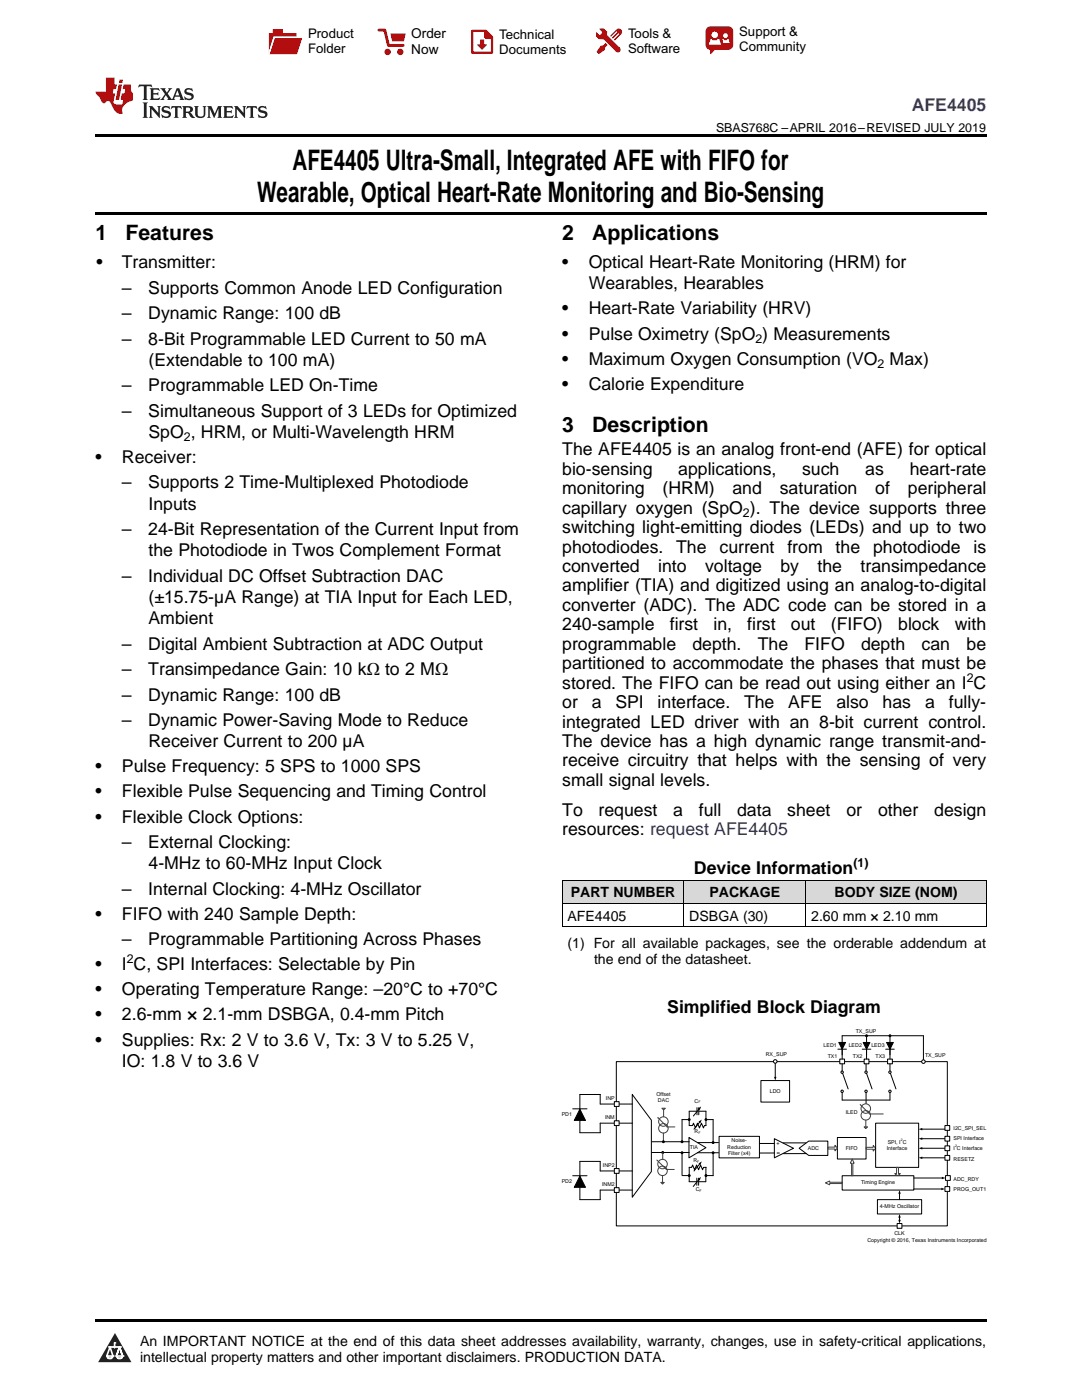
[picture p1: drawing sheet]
<svg xmlns="http://www.w3.org/2000/svg" width="216mm" height="279mm" viewBox="0 0 216 279" stroke-linecap="round" stroke-linejoin="round" font-family="sans-serif">
<defs><g id="words">
<g font-size="5.6">
<text x="58.3" y="33.9">AFE4405 Ultra-Small, Integrated AFE with FIFO for</text>
<text x="51.3" y="40.3">Wearable, Optical Heart-Rate Monitoring and Bio-Sensing</text>
</g>
<g font-size="4.2">
<text x="19" y="47.8">1</text>
<text x="25" y="47.8">Features</text>
<text x="112.2" y="47.8">2</text>
<text x="118.2" y="47.8">Applications</text>
<text x="112.2" y="86.2">3</text>
<text x="118.2" y="86.2">Description</text>
</g>
<text font-size="3.5" fill="#00f" x="181.9" y="22.2">AFE4405</text>
<g font-size="3.5">
<text x="19.2" y="53.5">•</text>
<text x="24.3" y="53.5">Transmitter:</text>
<text x="112.2" y="53.5">•</text>
<text x="117.5" y="53.5">Optical Heart-Rate Monitoring (HRM) for</text>
<text x="24.3" y="58.6">–</text>
<text x="29.6" y="58.6">Supports Common Anode LED Configuration</text>
<text x="117.5" y="57.7">Wearables, Hearables</text>
<text x="24.3" y="63.7">–</text>
<text x="29.6" y="63.7">Dynamic Range: 100 dB</text>
<text x="112.2" y="62.8">•</text>
<text x="117.5" y="62.8">Heart-Rate Variability (HRV)</text>
<text x="24.3" y="68.8">–</text>
<text x="29.6" y="68.8">8-Bit Programmable LED Current to 50 mA</text>
<text x="112.2" y="67.8">•</text>
<text x="117.5" y="67.8">Pulse Oximetry (SpO ) Measurements</text>
<text x="29.6" y="73">(Extendable to 100 mA)</text>
<text x="112.2" y="72.8">•</text>
<text x="112.2" y="77.8">•</text>
<text x="117.5" y="72.8">Maximum Oxygen Consumption (VO Max)</text>
<text x="117.5" y="77.8">Calorie Expenditure</text>
<text x="24.3" y="78.1">–</text>
<text x="24.3" y="83.1">–</text>
<text x="29.6" y="78.1">Programmable LED On-Time</text>
<text x="29.6" y="83.1">Simultaneous Support of 3 LEDs for Optimized</text>
<text x="29.6" y="87.4">SpO , HRM, or Multi-Wavelength HRM</text>
<text x="19" y="92.4">•</text>
<text x="24.3" y="92.4">Receiver:</text>
<text x="112.2" y="90.9">The AFE4405 is an analog front-end (AFE) for optical</text>
<text x="112.2" y="94.8">bio-sensing</text>
<text x="135.3" y="94.8">applications,</text>
<text x="160.1" y="94.8">such</text>
<text x="172.7" y="94.8">as</text>
<text x="181.5" y="94.8">heart-rate</text>
<text x="24.3" y="97.5">–</text>
<text x="29.6" y="97.5">Supports 2 Time-Multiplexed Photodiode</text>
<text x="29.6" y="101.7">Inputs</text>
<text x="112.2" y="98.6">monitoring</text>
<text x="132.2" y="98.6">(HRM)</text>
<text x="146.2" y="98.6">and</text>
<text x="155.6" y="98.6">saturation</text>
<text x="174.6" y="98.6">of</text>
<text x="181.2" y="98.6">peripheral</text>
<text x="24.3" y="106.8">–</text>
<text x="29.6" y="106.8">24-Bit Representation of the Current Input from</text>
<text x="112.2" y="102.5">capillary oxygen (SpO ). The device supports three</text>
<text x="112.2" y="106.4">switching light-emitting diodes (LEDs) and up to two</text>
<text x="29.6" y="111">the Photodiode in Twos Complement Format</text>
<text x="112.2" y="110.3">photodiodes.</text>
<text x="134.9" y="110.3">The</text>
<text x="143.6" y="110.3">current</text>
<text x="157.1" y="110.3">from</text>
<text x="166.7" y="110.3">the</text>
<text x="174.2" y="110.3">photodiode</text>
<text x="194.2" y="110.3">is</text>
<text x="24.3" y="116.1">–</text>
<text x="29.6" y="116.1">Individual DC Offset Subtraction DAC</text>
<text x="112.2" y="114.2">converted</text>
<text x="112.2" y="118">amplifier (TIA) and digitized using an analog-to-digital</text>
<text x="131.3" y="114.2">into</text>
<text x="140.7" y="114.2">voltage</text>
<text x="155.7" y="114.2">by</text>
<text x="163.1" y="114.2">the</text>
<text x="171.7" y="114.2">transimpedance</text>
<text x="29.6" y="120.3">(±15.75-µA Range) at TIA Input for Each LED,</text>
<text x="29.6" y="124.6">Ambient</text>
<text x="112.2" y="121.9">converter (ADC). The ADC code can be stored in a</text>
<text x="112.2" y="125.8">240-sample</text>
<text x="133.6" y="125.8">first</text>
<text x="142.4" y="125.8">in,</text>
<text x="149.1" y="125.8">first</text>
<text x="157.8" y="125.8">out</text>
<text x="165.8" y="125.8">(FIFO)</text>
<text x="179.2" y="125.8">block</text>
<text x="190.5" y="125.8">with</text>
<text x="24.3" y="129.6">–</text>
<text x="29.6" y="129.6">Digital Ambient Subtraction at ADC Output</text>
<text x="112.2" y="129.7">programmable</text>
<text x="138.2" y="129.7">depth.</text>
<text x="151.2" y="129.7">The</text>
<text x="160.5" y="129.7">FIFO</text>
<text x="171.8" y="129.7">depth</text>
<text x="183.9" y="129.7">can</text>
<text x="192.9" y="129.7">be</text>
<text x="24.3" y="134.7">–</text>
<text x="29.6" y="134.7">Transimpedance Gain: 10 kΩ to 2 MΩ</text>
<text x="112.2" y="133.6">partitioned to accommodate the phases that must be</text>
<text x="112.2" y="137.4">stored. The FIFO can be read out using either an I C</text>
<text x="24.3" y="139.8">–</text>
<text x="29.6" y="139.8">Dynamic Range: 100 dB</text>
<text x="112.2" y="141.3">or</text>
<text x="118.1" y="141.3">a</text>
<text x="122.8" y="141.3">SPI</text>
<text x="131.2" y="141.3">interface.</text>
<text x="148.5" y="141.3">The</text>
<text x="157.3" y="141.3">AFE</text>
<text x="166.9" y="141.3">also</text>
<text x="176.1" y="141.3">has</text>
<text x="184.6" y="141.3">a</text>
<text x="189.3" y="141.3">fully-</text>
<text x="24.3" y="144.9">–</text>
<text x="29.6" y="144.9">Dynamic Power-Saving Mode to Reduce</text>
<text x="29.6" y="149.1">Receiver Current to 200 µA</text>
<text x="112.2" y="145.2">integrated LED driver with an 8-bit current control.</text>
<text x="112.2" y="149.1">The device has a high dynamic range transmit-and-</text>
<text x="19" y="154.1">•</text>
<text x="24.3" y="154.1">Pulse Frequency: 5 SPS to 1000 SPS</text>
<text x="112.2" y="153">receive circuitry that helps with the sensing of very</text>
<text x="19" y="159.1">•</text>
<text x="24.3" y="159.1">Flexible Pulse Sequencing and Timing Control</text>
<text x="112.2" y="156.8">small signal levels.</text>
<text x="19" y="164.1">•</text>
<text x="24.3" y="164.1">Flexible Clock Options:</text>
<text x="112.2" y="162.8">To</text>
<text x="112.2" y="166.7">resources: request AFE4405</text>
<text x="119.4" y="162.8">request</text>
<text x="134.3" y="162.8">a</text>
<text x="139.4" y="162.8">full</text>
<text x="147.1" y="162.8">data</text>
<text x="157.1" y="162.8">sheet</text>
<text x="168.9" y="162.8">or</text>
<text x="175.2" y="162.8">other</text>
<text x="186.4" y="162.8">design</text>
<text x="24.3" y="169.2">–</text>
<text x="29.6" y="169.2">External Clocking:</text>
<text x="29.6" y="173.5">4-MHz to 60-MHz Input Clock</text>
<text x="24.3" y="178.5">–</text>
<text x="29.6" y="178.5">Internal Clocking: 4-MHz Oscillator</text>
<text x="138.5" y="174.4">Device Information</text>
<text x="19" y="183.6">•</text>
<text x="24.3" y="183.6">FIFO with 240 Sample Depth:</text>
<text x="24.3" y="188.6">–</text>
<text x="29.6" y="188.6">Programmable Partitioning Across Phases</text>
<text x="19" y="193.6">•</text>
<text x="24.3" y="193.6">I C, SPI Interfaces: Selectable by Pin</text>
<text x="19" y="198.6">•</text>
<text x="19" y="203.7">•</text>
<text x="24.3" y="198.6">Operating Temperature Range: –20°C to +70°C</text>
<text x="24.3" y="203.7">2.6-mm × 2.1-mm DSBGA, 0.4-mm Pitch</text>
<text x="133.1" y="202.2">Simplified Block Diagram</text>
<text x="19" y="208.7">•</text>
<text x="24.3" y="208.7">Supplies: Rx: 2 V to 3.6 V, Tx: 3 V to 5.25 V,</text>
<text x="24.3" y="212.9">IO: 1.8 V to 3.6 V</text>
</g>
<g font-size="2.8">
<text x="113.9" y="179.1">PART NUMBER</text>
<text x="141.6" y="179.1">PACKAGE</text>
<text x="166.5" y="179.1">BODY SIZE (NOM)</text>
<text x="113.2" y="183.7">AFE4405</text>
<text x="137.5" y="183.7">DSBGA (30)</text>
<text x="161.9" y="183.7">2.60 mm × 2.10 mm</text>
<text x="113.2" y="189.2">(1) For all available packages, see the orderable addendum at</text>
<text x="118.5" y="192.4">the end of the datasheet.</text>
<text x="27.9" y="268.6">An IMPORTANT NOTICE at the end of this data sheet addresses availability, warranty, changes, use in safety-critical applications,</text>
<text x="27.9" y="271.8">intellectual property matters and other important disclaimers. PRODUCTION DATA.</text>
</g>
<g font-size="2.7">
<text x="82.1" y="7.7">Order</text>
<text x="82.1" y="10.7">Now</text>
</g>
<g font-size="2.6">
<text x="61.5" y="7.6">Product</text>
<text x="61.5" y="10.6">Folder</text>
<text x="99.6" y="7.8">Technical</text>
<text x="99.6" y="10.8">Documents</text>
<text x="125.3" y="7.6">Tools &amp;</text>
<text x="125.3" y="10.6">Software</text>
<text x="147.5" y="7.2">Support &amp;</text>
<text x="147.5" y="10.2">Community</text>
</g>
<g font-size="2.5">
<text x="142.9" y="26.3">SBAS768C –APRIL 2016–REVISED JULY 2019</text>
<text x="150.7" y="68.5">2</text>
<text x="175.1" y="73.5">2</text>
<text x="36.7" y="88.1">2</text>
<text x="148.2" y="103.2">2</text>
<text x="192.9" y="136">2</text>
<text x="170.3" y="173">(1)</text>
<text x="25.3" y="192.2">2</text>
</g>
<g font-size="1.1">
<text x="164.3" y="208.9">LED1</text>
<text x="169.3" y="208.9">LED2</text>
<text x="170.8" y="206.1">TX_SUP</text>
<text x="173.9" y="208.9">LED3</text>
<text x="152.8" y="210.7">RX_SUP</text>
<text x="165.2" y="211.2">TX1</text>
<text x="170.2" y="211.2">TX2</text>
<text x="174.7" y="211.2">TX3</text>
<text x="184.6" y="211">TX_SUP</text>
<text x="120.9" y="219.6">INP</text>
<text x="131" y="218.7">Offset</text>
<text x="131.3" y="220">DAC</text>
<text x="138.6" y="220.1">C</text>
<text x="153.6" y="218.1">LDO</text>
<text x="112.1" y="222.8">PD1</text>
<text x="120.7" y="223.4">INM</text>
<text x="138.6" y="226.1">R</text>
<text x="146" y="228">Noise-</text>
<text x="168.8" y="222.4">ILED</text>
<text x="190.3" y="227.6">SPI Interface</text>
<text x="190.3" y="225.4">I2C_SPI_SEL</text>
<text x="120.3" y="233">INP2</text>
<text x="137.7" y="229.4">TIA</text>
<text x="138.4" y="231.9">R</text>
<text x="145.1" y="229.2">Reduction</text>
<text x="145.3" y="230.5">Filter (x4)</text>
<text x="154.9" y="228.6">+</text>
<text x="161.2" y="229.5">ADC</text>
<text x="168.7" y="229.5">FIFO</text>
<text x="177" y="229.5">Interface</text>
<text x="177.1" y="228.2">SPI, I C</text>
<text x="190.3" y="229.5">I C Interface</text>
<text x="190.3" y="231.6">RESETZ</text>
<text x="112.1" y="236.2">PD2</text>
<text x="120.1" y="236.7">INM2</text>
<text x="138.8" y="237.7">C</text>
<text x="171.8" y="236.4">Timing Engine</text>
<text x="190.3" y="237.6">PROG_OUT1</text>
<text x="190.3" y="235.7">ADC_RDY</text>
<text x="175.6" y="241.2">4-MHz Oscillator</text>
<text x="173.1" y="247.8">Copyright © 2016, Texas Instruments Incorporated</text>
<text x="178.5" y="246.4">CLK</text>
</g>
<g font-size=".7">
<text x="139.4" y="220.2">F</text>
<text x="139.4" y="226.3">F</text>
<text x="179.7" y="227.7">2</text>
<text x="139.1" y="232">F</text>
<text x="190.6" y="229">2</text>
<text x="139.6" y="237.9">F</text>
</g>
</g></defs>
<g fill="#d8d8d8">
<path d="M112.2 175.7h24.3v4.6h-24.3z"/>
<path d="M136.5 175.7h24.3v4.6h-24.3z"/>
<path d="M160.8 175.7h36v4.6h-36z"/>
</g>
<path d="M22.9 266l3.3 5.9h-6.6z" fill="#231f20"/>
<path d="M21.3 270.6h1.2l-.3 .5h-.3a.53 .53 0 0 1-.6-.5z" fill-rule="evenodd" fill="#fff"/>
<path d="M21.3 270.6h1.2l-.3 .5h-.3a.53 .53 0 0 1-.6-.5z" fill="none" stroke="#231f20" stroke-width=".33"/>
<path d="M21.3 270.6l1.2 .1-.3 .4h-.5z" fill="none" stroke="#fff" stroke-width=".33"/>
<path d="M22.9 268.9h.1" fill="none" stroke="#fff" stroke-width=".33"/>
<path d="M22.9 268v.9z" fill="#fff"/>
<path d="M22.9 268v.9z" fill="none" stroke="#fff" stroke-width=".33"/>
<circle cx="22.9" cy="268" r=".16" fill="#fff"/>
<path d="M21.8 268.8h.1" fill="none" stroke="#fff" stroke-width=".33"/>
<path d="M21.8 268.8h2.2z" fill="#fff"/>
<path d="M21.8 268.8h2.2z" fill="none" stroke="#fff" stroke-width=".33"/>
<circle cx="24" cy="268.8" r=".16" fill="#fff"/>
<path d="M23.2 270.6h.1" fill="none" stroke="#fff" stroke-width=".33"/>
<path d="M23.8 268.8l-.6 1.8z" fill="#fff"/>
<path d="M23.8 268.8l-.6 1.8z" fill="none" stroke="#fff" stroke-width=".33"/>
<path d="M23.8 268.8l.7 1.8z" fill="#fff"/>
<path d="M23.8 268.8l.7 1.8z" fill="none" stroke="#fff" stroke-width=".33"/>
<path d="M24.4 270.6h.1" fill="none" stroke="#fff" stroke-width=".33"/>
<circle cx="21.3" cy="270.6" r=".16" fill="#fff"/>
<path d="M22 268.8l-.7 1.8z" fill="#fff"/>
<path d="M22 268.8l-.7 1.8z" fill="none" stroke="#fff" stroke-width=".33"/>
<path d="M22 268.8l.5 1.8z" fill="#fff"/>
<path d="M22 268.8l.5 1.8z" fill="none" stroke="#fff" stroke-width=".33"/>
<circle cx="22.5" cy="270.6" r=".16" fill="#fff"/>
<path d="M23.3 270.6h1.2a.63 .63 0 0 1-.6 .5 .63 .63 0 0 1-.6-.5z" fill-rule="evenodd" fill="#fff"/>
<path d="M23.3 270.6h1.2a.63 .63 0 0 1-.6 .5 .63 .63 0 0 1-.6-.5z" fill="none" stroke="#231f20" stroke-width=".33"/>
<path d="M23.3 270.6h1.2l-.4 .5h-.5z" fill="none" stroke="#fff" stroke-width=".33"/>
<path d="M23.2 270.6h.1" fill="none" stroke="#fff" stroke-width=".33"/>
<circle cx="24.5" cy="270.6" r=".16" fill="#fff"/>
<path d="M19 263.2h177.8v.5h-177.8z" fill="#000"/>
<path d="M123 211.9h66v32.8h-66zM126.6 227.9h10.9M126.6 230h10.9M139.2 228h4.2M139.2 230.1h4.2M143.5 226.8h8v4.3h-8zM151.6 228.2h2.9M154.5 227.3l3.8 1.9-3.8 1.9zM154.5 230.1h-2.9M155 230.1h.6M182.3 235.1h5.7" fill="none" stroke="#000" stroke-width=".2"/>
<path d="M187.9 234.9l.8 .2-.8 .2z" fill="#000"/>
<path d="M159.5 229.2l1.9-1.5h3.8v2.9h-3.8z" fill-rule="evenodd" fill="#fff"/>
<path d="M159.5 229.2l1.9-1.5h3.8v2.9h-3.8z" fill="none" stroke="#000" stroke-width=".2"/>
<path d="M161.2 228.5h2.2v1.3h-2.2z" fill-rule="evenodd" fill="#fff"/>
<path d="M156.2 228.1h4.6M160.9 230.2h-4.6M167.1 227h5.7v4.3h-5.7zM174.7 224.2h8.6v8.8h-8.6zM184 227.3h4.6M184 229.2h4.6M184 231.1h5.5" fill="none" stroke="#000" stroke-width=".2"/>
<path d="M165.2 228.9h1.4v-.3l.5 .5-.5 .6v-.4h-1.4zM172.8 229h1.4v-.4l.5 .6-.5 .5v-.3h-1.4z" fill="none" stroke="#404040" stroke-width=".2"/>
<path d="M183.3 227.3l.7-.3v.5zM183.3 229.2l.7-.3v.5zM183.3 231.1l.7-.3v.5z" fill="#000"/>
<path d="M188.6 226.8h.9v.9h-.9z" fill-rule="evenodd" fill="#fff"/>
<path d="M188.6 226.8h.9v.9h-.9z" fill="none" stroke="#000" stroke-width=".2"/>
<path d="M188.6 228.7h.9v.9h-.9z" fill-rule="evenodd" fill="#fff"/>
<path d="M188.6 228.7h.9v.9h-.9z" fill="none" stroke="#000" stroke-width=".2"/>
<path d="M188.6 230.6h.9v.9h-.9z" fill-rule="evenodd" fill="#fff"/>
<path d="M168 234.6h14.4v2.9h-14.4zM175.1 239.4h8.8v2.9h-8.8zM179.5 238.2v1.2M184 225.3h5M188.6 230.6h.9v.9h-.9zM179.5 242.9v.6" fill="none" stroke="#000" stroke-width=".2"/>
<path d="M179.5 237.5l.2 .7h-.5zM183.3 225.3l.7-.2v.5zM179.5 242.3l.2 .7h-.5zM179.2 243.5h.5l-.2 .7z" fill="#000"/>
<path d="M170.1 231.3l.3 .8h-.2v2.5h-.3v-2.5h-.2z" fill="none" stroke="#404040" stroke-width=".2"/>
<path d="M179 244.2h1v.9h-1z" fill-rule="evenodd" fill="#fff"/>
<path d="M179 244.2h1v.9h-1z" fill="none" stroke="#000" stroke-width=".2"/>
<path d="M188.6 236.8h.9v1h-.9z" fill-rule="evenodd" fill="#fff"/>
<path d="M182.4 237.3h5.5M188.6 236.8h.9v1h-.9z" fill="none" stroke="#000" stroke-width=".2"/>
<path d="M187.8 237l.8 .3-.8 .2z" fill="#000"/>
<path d="M188.7 234.6h.9v1h-.9z" fill-rule="evenodd" fill="#fff"/>
<path d="M151.8 215.6h5.8v4.3h-5.8zM154.7 211.8v3.2M188.7 234.6h.9v1h-.9z" fill="none" stroke="#000" stroke-width=".2"/>
<path d="M154.4 214.9h.5l-.2 .7z" fill="#000"/>
<circle cx="154.7" cy="211.8" r=".36" fill="#fff"/>
<g fill="none" stroke="#000" stroke-width=".2">
<path d="M167.2 209.4h1.7M167.4 208h1.3l-.7 1.4zM168 206.7v3.8"/>
<circle cx="154.7" cy="211.8" r=".36"/>
</g>
<path d="M167.4 208h1.3l-.7 1.4z" fill-rule="evenodd" fill="#000"/>
<path d="M167.6 211.4h.9v.9h-.9z" fill-rule="evenodd" fill="#fff"/>
<path d="M167.6 211.4h.9v.9h-.9zM172 209.4h1.8M172.2 208h1.4l-.7 1.4zM172.9 206.7v3.8" fill="none" stroke="#000" stroke-width=".2"/>
<path d="M172.2 208h1.4l-.7 1.4z" fill-rule="evenodd" fill="#000"/>
<path d="M172.4 211.4h1v.9h-1z" fill-rule="evenodd" fill="#fff"/>
<path d="M172.4 211.4h1v.9h-1zM176.7 209.4h1.7M176.9 208h1.4l-.7 1.4zM177.6 206.7v3.8" fill="none" stroke="#000" stroke-width=".2"/>
<path d="M176.9 208h1.4l-.7 1.4z" fill-rule="evenodd" fill="#000"/>
<path d="M177.1 211.4h1v.9h-1z" fill-rule="evenodd" fill="#fff"/>
<path d="M168 206.7h16.3M168 209v2.4M168 212.3v1.7M168 217.8v1.7h9.6v-1.7M172.8 212.3v1.7M172.8 217.8v2.4M172.9 209v2.4M177.1 211.4h1v.9h-1zM177.6 209v2.4M177.6 212.3v1.7" fill="none" stroke="#000" stroke-width=".2"/>
<g fill="none" stroke="#404040" stroke-width=".2">
<path d="M171.7 220.5l1.8 1.8M172.4 224.9h.7l-.3 .3zM172.8 223.5v1.4"/>
<circle cx="172.8" cy="221.2" r=".95"/>
<circle cx="172.8" cy="222.6" r=".95"/>
</g>
<path d="M171.5 220.3l.4 .1-.3 .3z" fill-rule="evenodd" fill="#404040"/>
<g fill="none" stroke="#404040" stroke-width=".2">
<path d="M131.3 223.1l1.8 1.8M132.1 221.2h.7l-.4 .3zM132.4 226.1v1.6M132.4 221.5v1.4M173.5 222.3h2.7"/>
<circle cx="132.4" cy="223.8" r=".95"/>
<circle cx="132.4" cy="225.2" r=".95"/>
</g>
<path d="M131.1 222.9l.4 .1-.2 .3z" fill-rule="evenodd" fill="#404040"/>
<path d="M133.1 224.9h1.6" fill="none" stroke="#404040" stroke-width=".2"/>
<g fill="none" stroke="#000" stroke-width=".2">
<path d="M184.3 206.7v5.1M136.1 230.1v4.4M136.1 234.6h1.4M137.5 227l3.4 2-3.4 2.1zM137.5 235.8h1.5M137.5 223.4h-1.4v4.5M139 235.1v1.5M139.1 221.8h-1.6v2.8h.7l.2-.4 .4 .9 .4-.9 .4 .9 .4-.9 .4 .9 .2-.5h.3v-2.8h-1.5M139.1 221.1v1.4M139.4 235.1v1.5M139.4 221.1v1.4M139.5 235.4l-1.2 1.4"/>
<path d="M139.5 221.3l-1.1 1.4M139.6 224l-1.1 1.3M139.6 232.3l-1.1 1.4M140.9 233h-.5l-.2 .5-.4-1-.4 1-.4-1-.4 1-.4-1-.2 .5h-.5v2.8M140.9 232.9v.1M140.9 223.4h1.4v4.6M140.9 234.6h1.4M140.9 233l-.1 2.8h-1.4M142.3 230.1v4.5"/>
</g>
<path d="M139.2 235.3l.7-.4-.3 .7zM139.3 221.2l.6-.4-.3 .7zM139.4 223.9l.6-.5-.2 .8zM139.4 232.2l.6-.4-.2 .7z" fill="#000"/>
<path d="M188.6 224.6h.9v1h-.9z" fill-rule="evenodd" fill="#fff"/>
<path d="M188.6 224.6h.9v1h-.9z" fill="none" stroke="#000" stroke-width=".2"/>
<path d="M178.9 233h.4v1.2h.4l-.6 .4-.6-.4h.4z" fill="none" stroke="#404040" stroke-width=".2"/>
<path d="M126.2 218.4l3.8 5.2v10.2l-3.8 5.1z" fill-rule="evenodd" fill="#fff"/>
<path d="M126.2 218.4l3.8 5.2v10.2l-3.8 5.1zM119.8 220.3h6.4" fill="none" stroke="#000" stroke-width=".2"/>
<path d="M122.6 219.9h.9v.9h-.9z" fill-rule="evenodd" fill="#fff"/>
<path d="M122.6 219.9h.9v.9h-.9zM119.8 224.2h6.4" fill="none" stroke="#000" stroke-width=".2"/>
<path d="M122.6 223.7h.9v.9h-.9z" fill-rule="evenodd" fill="#fff"/>
<path d="M119.8 233.7h6.4M122.6 223.7h.9v.9h-.9z" fill="none" stroke="#000" stroke-width=".2"/>
<path d="M122.6 233.2h.9v1h-.9z" fill-rule="evenodd" fill="#fff"/>
<path d="M119.8 237.5h6.4M122.6 233.2h.9v1h-.9z" fill="none" stroke="#000" stroke-width=".2"/>
<path d="M122.6 237h.9v1h-.9z" fill-rule="evenodd" fill="#fff"/>
<g fill="none" stroke="#000" stroke-width=".2">
<path d="M119.8 218.4v1.9M119.8 218.4h-4.1v7.7h4.1M114.3 221.3h2.8M114.3 234.6h2.8M115.7 221.4l1.1 2.2h-2.2zM115.7 234.7l1.1 2.3h-2.2zM119.8 233.7v-1.9h-4.1v7.6h4.1v-1.9M119.8 224.2v1.9M122.6 237h.9v1h-.9z"/>
<circle cx="132.2" cy="230" r=".19"/>
<circle cx="132.4" cy="227.9" r=".19"/>
</g>
<g fill="#000">
<path d="M115.7 221.4l1.1 2.2h-2.2z" fill-rule="evenodd"/>
<path d="M115.7 234.7l1.1 2.3h-2.2z" fill-rule="evenodd"/>
<circle cx="132.2" cy="230" r=".19"/>
<circle cx="132.4" cy="227.9" r=".19"/>
</g>
<g fill="none" stroke="#404040" stroke-width=".2">
<path d="M131.2 231.6l1.8 1.8M131.9 236h.6l-.3 .3zM132.2 234.6v1.4M132.2 230v1.4"/>
<circle cx="132.2" cy="232.3" r=".95"/>
<circle cx="132.2" cy="233.7" r=".95"/>
</g>
<path d="M131 231.4l.3 .1-.2 .3z" fill-rule="evenodd" fill="#404040"/>
<path d="M133 233.4h1.5" fill="none" stroke="#404040" stroke-width=".2"/>
<g fill="#000">
<circle cx="172.9" cy="206.7" r=".19"/>
<circle cx="177.6" cy="206.7" r=".19"/>
</g>
<g fill="none" stroke="#000" stroke-width=".2">
<circle cx="172.9" cy="206.7" r=".19"/>
<circle cx="177.6" cy="206.7" r=".19"/>
</g>
<path d="M167.8 217.8a.25 .25 0 0 0 .5 0 .25 .25 0 0 0-.5 0zM167.8 214a.25 .25 0 0 0 .5 0 .25 .25 0 0 0-.5 0z" fill-rule="evenodd" fill="#fff"/>
<g fill="none" stroke="#000" stroke-width=".2">
<path d="M168.1 214.2l1.1 3.1"/>
<circle cx="168" cy="214" r=".24"/>
<circle cx="168" cy="217.8" r=".24"/>
</g>
<path d="M172.6 217.8a.24 .24 0 0 0 .4 0 .24 .24 0 0 0-.4 0zM172.6 214a.24 .24 0 0 0 .4 0 .24 .24 0 0 0-.4 0z" fill-rule="evenodd" fill="#fff"/>
<g fill="none" stroke="#000" stroke-width=".2">
<path d="M172.9 214.2l1.1 3.1"/>
<circle cx="172.8" cy="214" r=".24"/>
<circle cx="172.8" cy="217.8" r=".24"/>
</g>
<path d="M177.3 217.8a.25 .25 0 0 0 .5 0 .25 .25 0 0 0-.5 0zM177.3 214a.25 .25 0 0 0 .5 0 .25 .25 0 0 0-.5 0z" fill-rule="evenodd" fill="#fff"/>
<g fill="none" stroke="#000" stroke-width=".2">
<path d="M177.7 214.2l1.1 3.1"/>
<circle cx="177.6" cy="214" r=".24"/>
<circle cx="177.6" cy="217.8" r=".24"/>
<circle cx="136.1" cy="230.1" r=".19"/>
<circle cx="136.1" cy="227.9" r=".19"/>
<circle cx="137.5" cy="223.4" r=".19"/>
<circle cx="137.5" cy="234.6" r=".19"/>
<circle cx="140.9" cy="234.6" r=".19"/>
<circle cx="140.9" cy="223.4" r=".19"/>
<circle cx="142.3" cy="230.1" r=".19"/>
<circle cx="142.3" cy="228" r=".19"/>
</g>
<g fill="#000">
<circle cx="136.1" cy="230.1" r=".19"/>
<circle cx="136.1" cy="227.9" r=".19"/>
<circle cx="137.5" cy="223.4" r=".19"/>
<circle cx="137.5" cy="234.6" r=".19"/>
<circle cx="140.9" cy="234.6" r=".19"/>
<circle cx="140.9" cy="223.4" r=".19"/>
<circle cx="142.3" cy="230.1" r=".19"/>
<circle cx="142.3" cy="228" r=".19"/>
</g>
<path d="M164.7 236.1l.8-.4v.2h2.5v.3h-2.5v.3z" fill="none" stroke="#404040" stroke-width=".2"/>
<circle cx="184.3" cy="211.9" r=".36" fill="#fff"/>
<g fill="none" stroke="#000" stroke-width=".2">
<path d="M112.2 175.6h84.6M112.2 175.6v9.4M136.4 175.6v9.4M160.7 175.6v9.4M196.8 175.6v9.4M112.2 184.9h84.6M112.2 180.3h84.6"/>
<circle cx="184.3" cy="211.9" r=".36"/>
</g>
<path d="M19 26.8h177.8v.6h-177.8zM19 42.3h177.8v.5h-177.8zM112.2 185h.1zM160.7 185h.1zM196.7 185h.1z" fill="#000"/>
<path d="M27.7 16.9l-.1 .6 .6-.3h.5v.2v2.2l-.2 .4h1l-.2-.4v-2.2v-.2h.5l.6 .3-.2-.6zM29.9 17.6l.2 .4v1.6l-.2 .4h1.9l.1-.6a1.09 1.09 0 0 1-1.3 .1v-.6h.6l.4 .2v-.7l-.2 .2h-.8v-.6l.2-.1a1.01 1.01 0 0 1 1 .3l-.1-.6zM32 17.6l.9 1.2-1 1.2h.9l-.2-.3 .5-.7 .5 .7-.3 .3h1.7l-.2-.3 .1-.4h1l.1 .4-.2 .3h1l-.3-.4-.7-2h-.5l-1 2.2-.8-1.1 .9-1.1h-.9l.2 .2-.4 .7-.4-.7 .2-.2zM35.4 18l.4 1h-.8zM37 17.7a.66 .66 0 0 0-.2 .8 .66 .66 0 0 0 .6 .4l.7 .2 .1 .2a.8 .8 0 0 1-.7 .4 .8 .8 0 0 1-.7-.5l.1 .8 .2-.2a.94 .94 0 0 0 1.1 .1 .94 .94 0 0 0 .4-.9 1.48 1.48 0 0 0-1.3-.6v-.4a1.1 1.1 0 0 1 1.2 .2l-.2-.6-.2 .1-.5-.1zM28.5 20.4l.2 .4v2.3l-.2 .4h1l-.2-.4v-2.3l.2-.4zM29.7 21.2l.2 .4v1.5l-.2 .4h.8l-.3-.4 .1-1.3 1.6 1.8v-2l.2-.4h-.7l.2 .2v1.1l-1.2-1.3zM32.5 21.3a.66 .66 0 0 0-.2 .8 .66 .66 0 0 0 .6 .4l.6 .2 .2 .2a.8 .8 0 0 1-.8 .4 .8 .8 0 0 1-.7-.5l.2 .7 .2-.1a.94 .94 0 0 0 1 .1 .94 .94 0 0 0 .5-1 1.47 1.47 0 0 0-1.3-.6l-.1-.3a1.1 1.1 0 0 1 1.3 .2l-.2-.6-.2 .1-.5-.2zM34.3 21.2l-.2 .6a.64 .64 0 0 1 .8-.3v1.6l-.2 .4h1l-.3-.4 .1-1.6a.66 .66 0 0 1 .8 .3l-.2-.6zM36.3 21.2l.3 .4v1.5l-.3 .4h1l-.2-.2v-.7h.5l.1 .1a.8 .8 0 0 0 1.2 .7l-1-1a.62 .62 0 0 0 .6-.5 .62 .62 0 0 0-.6-.7zM37.1 21.5h.1a.48 .48 0 0 1 .6 0 .48 .48 0 0 1 .1 .6l-.2 .1-.6 .1zM38.7 21.2l.2 .2a2.29 2.29 0 0 0 .4 2 1.05 1.05 0 0 0 1.7-.7v-1.3l.2-.2h-.8l.2 .4v1.1a.61 .61 0 0 1-.6 .6 .61 .61 0 0 1-.6-.6v-1.1l.3-.4zM41.3 21.2l.3 .4v1.5l-.3 .4h.8l-.2-.4v-1.4l.8 1.9 .9-1.9v1.4l-.2 .4h.9l-.2-.4v-1.5l.2-.4h-.8l-.7 1.5-.6-1.5zM44.5 21.2l.2 .4v1.5l-.2 .4h1.9l.2-.6a1.1 1.1 0 0 1-1.4 .2v-.7h.6l.4 .2v-.6l-.2 .1-.8 .1v-.6l.2-.1a1.02 1.02 0 0 1 1.1 .2l-.2-.5zM46.7 21.2l.2 .4v1.5l-.2 .4h.8l-.3-.4 .1-1.3 1.6 1.8v-2l.2-.4h-.7l.2 .2v1.1l-1.2-1.3zM49.3 21.2l-.1 .6a.64 .64 0 0 1 .8-.3v1.6l-.3 .4h1l-.2-.4v-1.6a.66 .66 0 0 1 .8 .3l-.1-.6zM51.7 21.3a.66 .66 0 0 0-.2 .7 .66 .66 0 0 0 .7 .5l.6 .2 .1 .2a.8 .8 0 0 1-.7 .4 .8 .8 0 0 1-.7-.5l.1 .7 .2-.1a.94 .94 0 0 0 1.1 .1 .94 .94 0 0 0 .4-1 1.48 1.48 0 0 0-1.2-.6l-.1-.3a1.1 1.1 0 0 1 1.2 .2l-.2-.6-.1 .1-.6-.2z" fill="#231f20"/>
<path d="M21.1 15.5v2.8h-2v.4l.9 .9a.96 .96 0 0 0 1 1 .59 .59 0 0 1 .5-.4 .59 .59 0 0 1 .5 .3l.4 .8a1.61 1.61 0 0 0 2.1 1.3 1.63 1.63 0 0 1 1.1-2.2l.9-.3v-1.5a1.6 1.6 0 0 1-.4-1.7h-1.4l-.2 .9h.5l-.2 .8h-.5l-.2 1v.3h.5l-.2 .9h-.7a.74 .74 0 0 1-1-.6l.3-1.6h-.5l.2-.8h.5l.1-.9h-.4v-1.4zM23.7 16.9l-.7 3h.8l.6-3zM23.8 15.9l-.1 .7h.7l.2-.7z" fill="#ee1d23"/>
<g fill="#d60000">
<path d="M54.4 5.8h2v.8h2.8v4.2h-5.5v-4.2h.7z" fill-rule="evenodd"/>
<path d="M54.7 7.5h5.6l-1 3.3h-5.6z" fill-rule="evenodd"/>
</g>
<path d="M54.6 7.4h5.8l-.1 .1h-5.5l-1.1 3.3z" fill-rule="evenodd" fill="#fff"/>
<path d="M54.6 7.4h5.8l-.1 .1h-5.5l-1.1 3.3z" fill="none" stroke="#fff" stroke-width=".2"/>
<path d="M75.6 6h1.2l.7 3.1h3" fill="none" stroke="#d60000" stroke-width=".56"/>
<g fill="#d60000">
<path d="M77.9 6.7h3.1l-.4 1.5h-2.3z" fill-rule="evenodd"/>
<circle cx="77.3" cy="10.4" r=".64"/>
<circle cx="79.9" cy="10.4" r=".64"/>
</g>
<path d="M94.2 6.2h2.7l1.3 1.2v3.1h-4z" fill="none" stroke="#d60000" stroke-width=".44"/>
<g fill="#d60000">
<path d="M95.8 7.9h.8v1h.6l-1 1.1-1-1v-.1h.6z" fill-rule="evenodd"/>
<path d="M96.6 6.2h.3l1.3 1.2v.4h-1.3l-.3-.4z" fill-rule="evenodd"/>
<path d="M119.6 5.7h.9l.6 .6 .1 .7 2.5 2.5-.8 .8-2.3-2.3-1.1-.2-.6-.6v-.8l.7 .6 .5-.4v-.2l-.4-.5z" fill-rule="evenodd"/>
<path d="M119.9 9.1h.4l.5-.5 .4 .4-.5 .5v.4l-1.2 .9-.5-.5z" fill-rule="evenodd"/>
<path d="M123 5.9a.67 .67 0 0 1 .9 0 .67 .67 0 0 1 0 .9z" fill-rule="evenodd"/>
<path d="M123 5.9l.9 .9-1.2 1.2h-.2l.1-.2 .9-.9 .1-.2h-.3l-.9 1h-.2v-.2l.9-1 .1-.2h-.3l-.9 1h-.2v-.2z" fill-rule="evenodd"/>
<circle cx="123.3" cy="9.9" r=".54"/>
</g>
<path d="M121.1 6.3l-.1 .7" fill="none" stroke="#d60000" stroke-width=".2"/>
<g fill="#d60000">
<path d="M141.1 5.5l.6-.2h3.6a.95 .95 0 0 1 1 .9v2.8a.95 .95 0 0 1-1 .9h-3.6a.95 .95 0 0 1-.9-.9v-2.8z" fill-rule="evenodd"/>
<path d="M141.7 9.9h.9l-.7 .9h-.2z" fill-rule="evenodd"/>
</g>
<g fill="#fff">
<path d="M144.3 8.6h1.3z"/>
<path d="M141.8 7.8h.3l.1 .2h.8l.2-.2h.3l.4 1.1h-2.5z" fill-rule="evenodd"/>
<path d="M144.2 7.8h.2l.2 .2h.4l.2-.2h.2l.2 .8h-1.3z" fill-rule="evenodd"/>
<circle cx="142.6" cy="6.9" r=".65"/>
<circle cx="144.8" cy="7.1" r=".48"/>
</g>
<use href="#words"/>
</svg>
